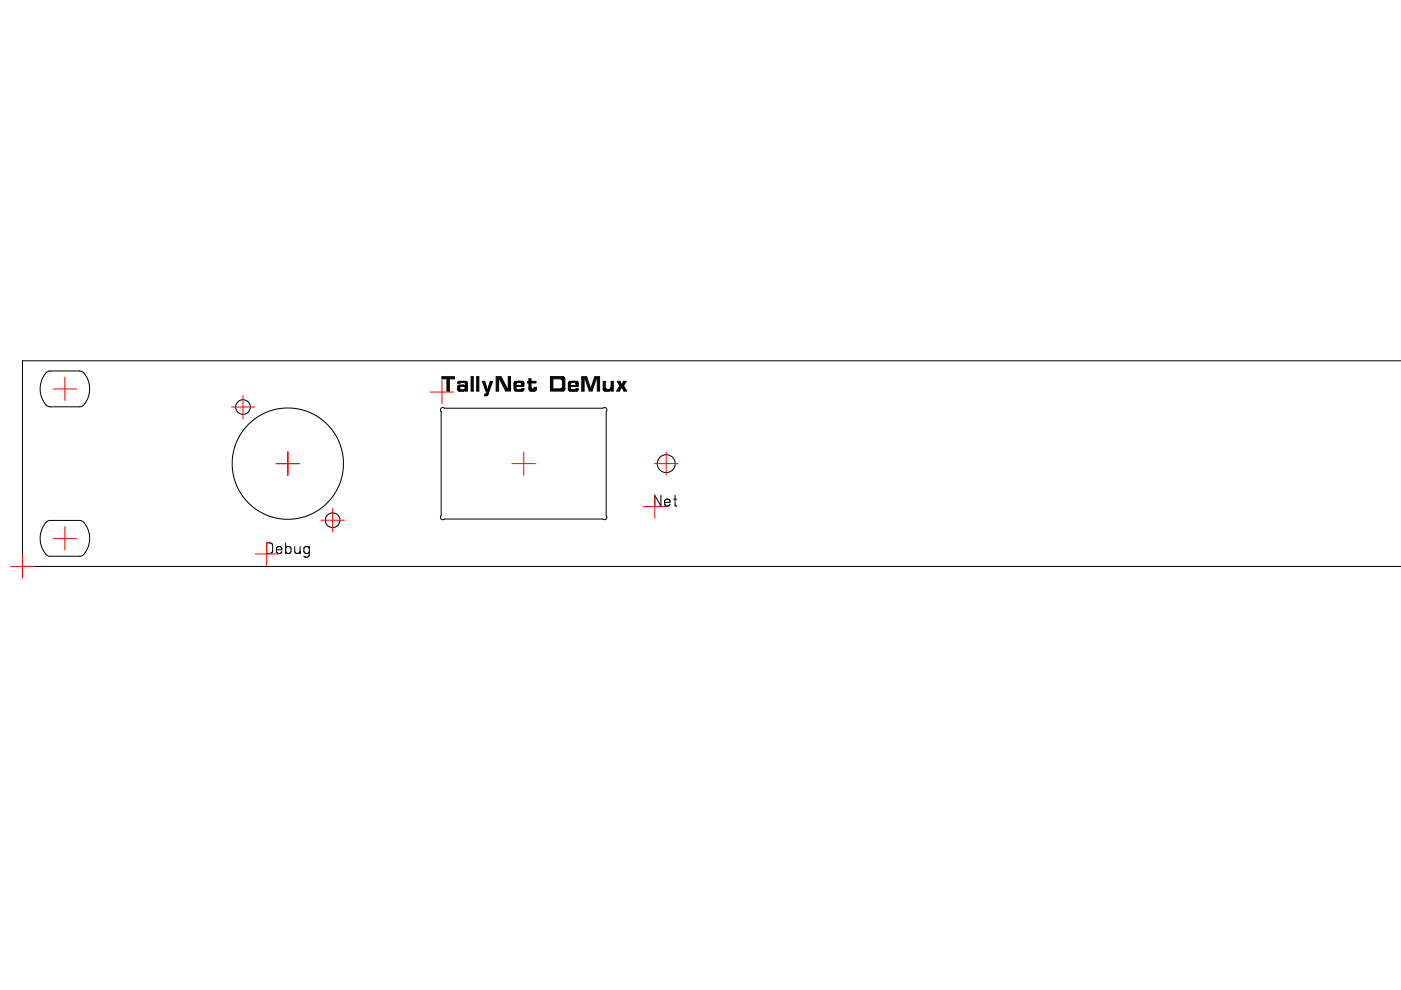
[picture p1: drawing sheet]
<svg xmlns="http://www.w3.org/2000/svg" width="297mm" height="210mm" viewBox="0 0 297 210" stroke-linecap="round" stroke-linejoin="round" font-family="sans-serif">
<g fill="none" stroke="#000" stroke-width=".21">
<path d="M9.8 79l.7-.3h6.5l.7 .3 1 1.6 .3 1.5-.2 1.8-1 1.9-.8 .5h-6.5l-.6-.3-1-1.6-.4-1.7 .3-2.1zM93.7 79.9h2.6v.4h-1v2.6h-.5v-2.6h-1.1zM99.9 79.9h.4v3h-.4zM100.1 80v2.8h-.1v-2.8h.2l.1 2.9M101.1 79.9h.4v3h-.4zM101.3 80v2.8h-.1v-2.8h.2l.1 2.9M105.2 79.9h1l1.4 2.5h.2v-2.5h.4v3h-1l-1.3-2.6h-.2v2.6h-.5zM116.7 79.9l2.8 .2 .2 .4v1.6l-.3 .6-2.6 .1v-2.7h2.4l.3 .5v1.5l-.3 .6h-2.2v-2.5l.2 .1M116.7 79.9h2.7l.2 .1 .2 .5v1.9l-.3 .4-2.8 .1zM123.3 79.9h1.1l.8 2.5 .9-2.5h1v3h-.5v-2.6h-.2l-.9 2.6h-.6l-.8-2.6h-.3v2.6h-.5zM297.1 76.5h-292.3v43.6h292.3M93.5 86.6l.4-.2 .3 .2h33.6l.3-.2 .4 .1 .2 .3-.2 .5v22l.2 .3-.2 .4-.2 .2-.5-.2h-33.6l-.2 .2-.4-.1-.2-.3 .1-.5v-22.1l-.1-.2z"/>
<path d="M95 80.2v2.6h.1v-2.6h1.1v-.2h-2.4v.2h1.1v2.6l-.1 .1M97.5 81l-.3 .2a2.02 2.02 0 0 1 1.7-.1l.1 1.7-.1-1.4-.3-.3 .2 .2v1.5M98.2 81.7h-.9a.78 .78 0 0 0-.2 1l.1 .1a1.31 1.31 0 0 0 1.4-.2M98.2 81.7l.2 .2h.1M98.2 81.7l.4 .1M98.5 81.9h-1a.52 .52 0 0 0 0 .8h.9l-.9 .1a.55 .55 0 0 1-.3-.5 .55 .55 0 0 1 .3-.5h.9l-1-.1-.2 .2-.1 .6 .3 .4h.9l.4-.5M98.6 81.8v.7M98.6 82l-.9-.1a.42 .42 0 0 0-.2 .4 .42 .42 0 0 0 .2 .4l.8-.1M98.6 82.5l-.1 .1M98.6 82.5v.1M98.6 82l.1 .1M98.7 82.3l-.1-1.1-.9-.1-.2 .2h-.5l.1-.3a2 2 0 0 1 1.8-.1l.2 .4v1.6h-.4v-.6"/>
<path d="M98.7 82.3h.1M98.7 82.3l-.1 .2M102.3 80.9h.5l.6 1.9 .5-1.9h.6l-1.1 2.8-.2 .2h-.4v-.3l.3-.2 .2-.5h-.3zM104.5 80.9h-.2l-.9 2.6-.4 .3-.1-.1 .4-.2 .9-2.5h-.2l-.6 1.8h-.3l-.7-1.9h.3l.6 1.9-.7-1.8M105.5 80.1v2.7h.1v-2.6h.4l1.3 2.6h.8v-2.8h-.2v2.6h-.4l-1.3-2.6h-.9v2.8l-.1 .1M106 80.1l1.5 2.7M108 80v2.8M109.1 81l1.6-.1 .4 .3v.7h-1.7v.5a.91 .91 0 0 0 1.3 0h.4l-.3 .5h-1.6l-.2-.5v-1.1zM109.4 81.7l-.1 .8a1.17 1.17 0 0 0 1.4 0h.3a.64 .64 0 0 1-.9 .4l-.7-.1-.2-.2-.1-1.3a.68 .68 0 0 1 1-.4l.7 .1 .2 .9h-.1v-.6l-.2-.3h-1.2l-.3 .4v1.1l.3 .3h1.1l.3-.3-.2-.1M109.4 81.7l-.1 .1v-.4a.83 .83 0 0 1 1.4 0v.4h-1.3M109.4 81.3a.68 .68 0 0 1 .8-.2 .68 .68 0 0 1 .4 .6h-1.2zM111.9 81h1.6v.1h-1.6z"/>
<path d="M112.1 80.3h.5v.6h1v.3h-1v1a.35 .35 0 0 0 .4 .3 .35 .35 0 0 0 .3-.4h.4v.4a.63 .63 0 0 1-.9 .4h-.4l-.2-.3-.1-1.4h-.3v-.3h.3zM112.4 80.4v1.9a.67 .67 0 0 0 .7 .4 .67 .67 0 0 0 .5-.5 .71 .71 0 0 1-.5 .7 .71 .71 0 0 1-.8-.5v-2h.2v1.8a.47 .47 0 0 0 .4 .4 .47 .47 0 0 0 .5-.4l-.1-.1M117.1 80.3v2.3l2-.1 .3-.4v-1.3l-.1-.5-.4-.1h-1.8l.1 .1M117.2 80.3h1.7l.2 .2 .2 1.5-.3 .4h-1.8zM120.9 81.7v.9a1.31 1.31 0 0 0 1.4-.1h.2l-.3 .3h-1.4l-.2-.4 .1-1.3a1.64 1.64 0 0 1 1.7 0l.1 .8h-.1v-.7l-.3-.2h-1.2l-.2 .3 .1 1.4 1.3 .1 .3-.3-.2-.1M120.9 81.7l-.1 .1v-.4a.9 .9 0 0 1 1.5 0v.4h-1.4M120.9 81.3a.68 .68 0 0 1 .8-.2 .68 .68 0 0 1 .5 .6h-1.3zM122.2 82.4a.84 .84 0 0 1-1.3-.1v-.4h1.7v-.8l-.3-.2a2.02 2.02 0 0 0-1.8 .2v1.3l.3 .5h1.5l.3-.5M122.2 82.4h.4M122.6 82.4h.1M123.6 80.3v2.5h.1v-2.5l-.2-.1h.7l.8 2.6h.4l.9-2.6h.5v2.6h.2v-2.8h-.8l-.9 2.6h-.2l-.8-2.6h-.8v2.8l-.2 .1M126.9 80.1v2.7"/>
<path d="M128.3 80.9l-.1 1.5 .3 .3 .9-.1a.72 .72 0 0 1-.8 .3 .72 .72 0 0 1-.5-.6v-1.4h-.1v1.5a.82 .82 0 0 0 .8 .5 .82 .82 0 0 0 .8-.6M128.3 80.9h-.4v1.7a.61 .61 0 0 0 .9 .3l.5-.1 .3-.7M128.3 80.9v1.3a.74 .74 0 0 0 .9 .3 .74 .74 0 0 0 .5-.7M129.6 80.9h.4v2h-.4zM129.8 81l.1 1.8v-1.8h-.2v1.8M130.9 80.9h.5l.4 .7 .4-.7h.6l-.6 .9 .7 1.1h-.6l-.5-.9-.5 .9h-.5l.6-1.1zM131 80.9h.3l.5 .8 .5-.7h.3l-.5 .8 .6 1-.7-1.1 .4-.7-.4 .8 .5 1h-.1l-.5-.9h-.2l-.5 .9h-.3l.7-1zM131.2 81l.5 .8M131.7 81.8h.3M131.7 81.8l-.6 1-.3 .1M9.8 110.7l.8-.4h6.3l.7 .3 1 1.5 .4 1.7-.2 1.8-1 1.9-.7 .4h-6.6l-.7-.3-.9-1.5-.4-1.7 .2-1.8zM56.5 115.1h.8l.5 .4v1.4l-.3 .4-1 .1z"/>
<path d="M58.6 116.6h1.2l-.1-.4-.3-.3-.6 .1-.2 .3v.7a.61 .61 0 0 0 .6 .4 .61 .61 0 0 0 .6-.4M60.6 116.2a.61 .61 0 0 1 .6-.3 .61 .61 0 0 1 .5 .4v.6a.6 .6 0 0 1-.5 .5 .6 .6 0 0 1-.6-.4M60.6 115.1v2.3M62.5 115.9v1a.6 .6 0 0 0 .5 .5 .6 .6 0 0 0 .6-.4M63.6 115.9v1.5M65.6 116.3l-.4-.4-.6 .1-.2 .3v.6a.6 .6 0 0 0 .6 .5 .6 .6 0 0 0 .6-.4M65.6 115.9l-.1 2-.5 .3-.6-.3M140.1 105v2.3l-1.3-2.3v2.3M140.9 106.5h1.1a.58 .58 0 0 0-.4-.7 .58 .58 0 0 0-.7 .4l.1 .9a.65 .65 0 0 0 .9 0l.1-.2M142.8 105.8h.7M143.1 105v2.1l.4 .2"/>
<circle cx="51.5" cy="86.3" r="1.55"/>
<circle cx="61" cy="98.3" r="11.8"/>
<circle cx="141.3" cy="98.3" r="1.9"/>
<circle cx="70.5" cy="110.3" r="1.55"/>
</g>
<g fill="none" stroke="#f00" stroke-width=".21">
<path d="M13.8 80v4.9M11.3 82.5h4.9M49 86.3h5M51.5 83.8v5M58.5 98.3h5M61 95.8v5M91.2 83.1h5M93.7 80.6v5M108.5 98.3h5M111 95.8v5M138.8 98.3h4.9M141.2 95.8v5"/>
<path d="M4.8 117.6v5M11.3 114.2h4.9M13.8 111.7v4.9M54.1 117.5h4.9M56.5 115v5M68.1 110.3h4.9M70.5 107.8v5M136.4 107.4h4.9M138.8 104.9v5M2.3 120.1h4.9"/>
</g>
</svg>
